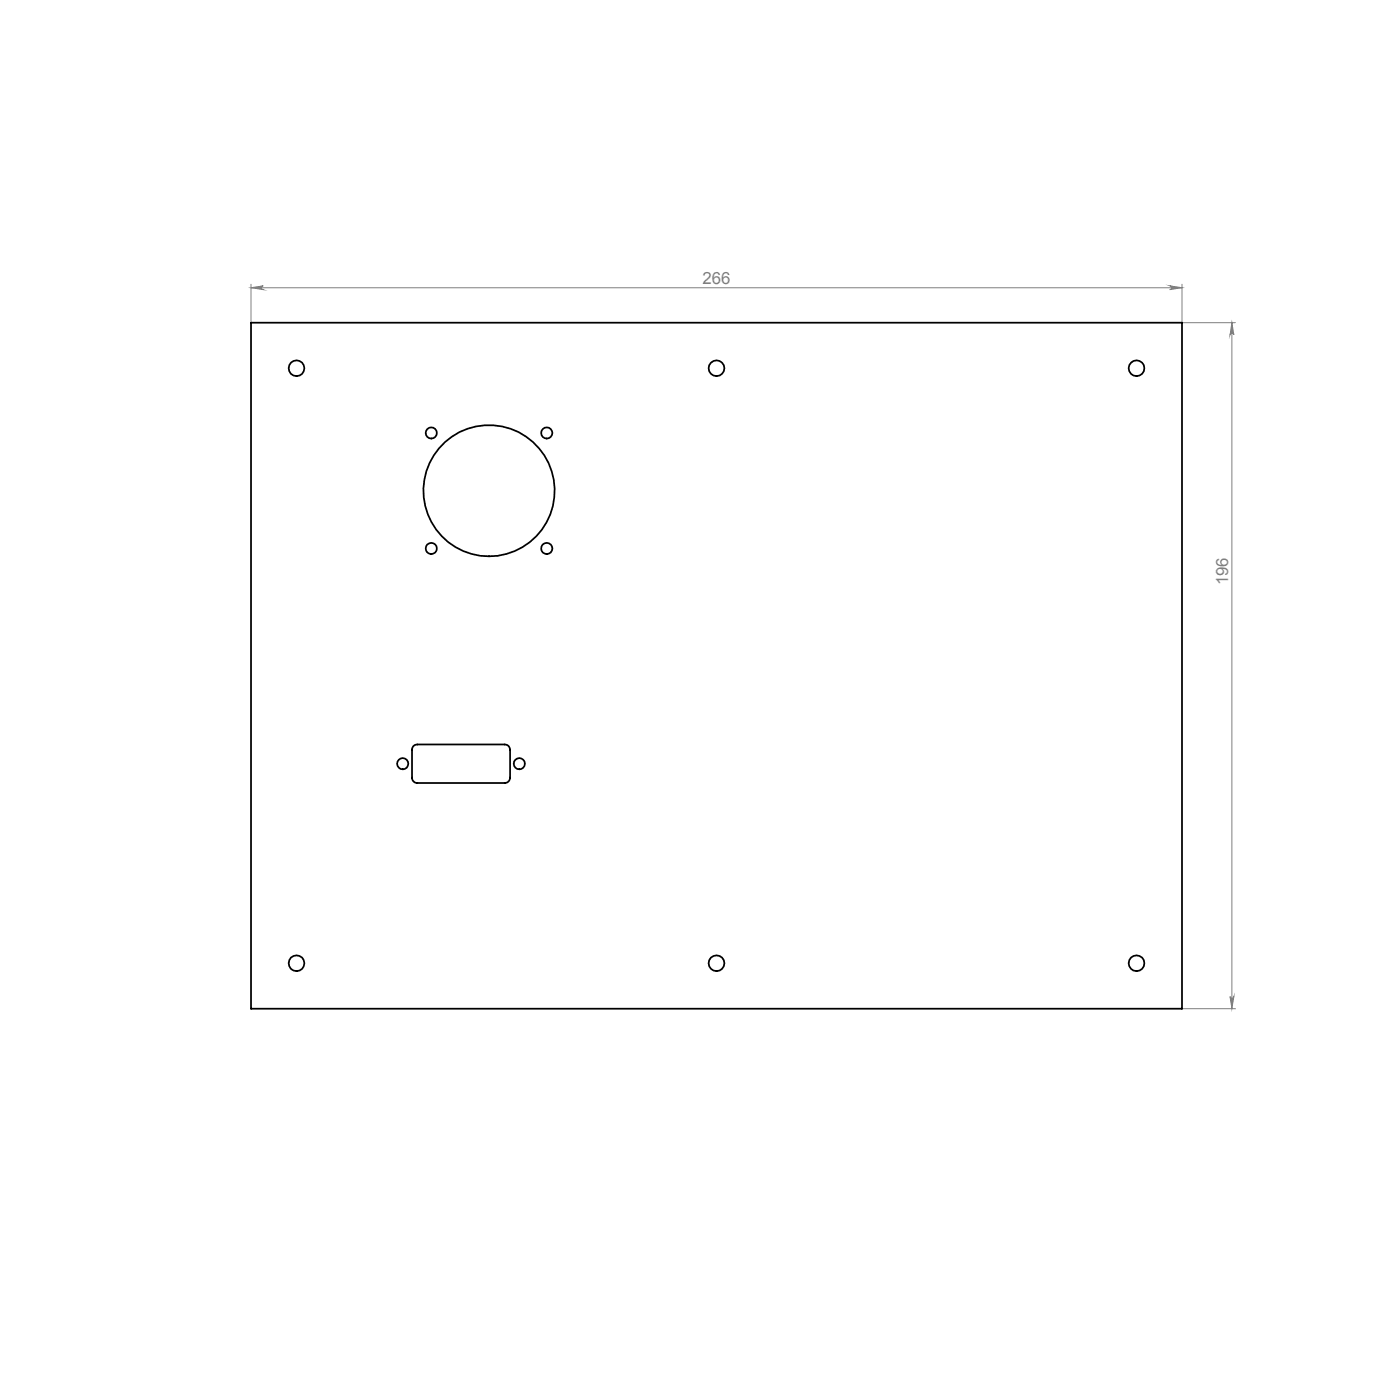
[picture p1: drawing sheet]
<svg xmlns="http://www.w3.org/2000/svg" width="400mm" height="400mm" viewBox="0 0 400 400" stroke-linecap="round" stroke-linejoin="round" font-family="sans-serif">
<defs><g id="words">
<g font-size="4.8" fill="#808080">
<text x="200.7" y="81.1">266</text>
<text x="350.9" y="167.3" transform="rotate(-90 350.9 167.3)">196</text>
</g>
</g></defs>
<path d="M71.7 81.2v11M71.7 82.2h266M71.7 82.2l3.5-.5a.55 .55 0 0 0-.5 .5 .55 .55 0 0 0 .5 .5zM334.2 81.7l3.5 .5-3.5 .5a.55 .55 0 0 0 .5-.5 .55 .55 0 0 0-.5-.5zM337.7 81.2v11h15.3M352 92.2v196M352 92.2l.5 3.5a.55 .55 0 0 0-.5-.5 .55 .55 0 0 0-.6 .5zM337.7 288.2h15.3M351.4 284.7a.55 .55 0 0 0 .6 .5 .55 .55 0 0 0 .5-.5l-.5 3.5z" fill="none" stroke="#808080" stroke-width=".29"/>
<g fill="#808080">
<path d="M334.2 81.7l3.5 .5-3.5 .5a.55 .55 0 0 0 .5-.5 .55 .55 0 0 0-.5-.5zM71.7 82.2l3.5-.5a.55 .55 0 0 0-.5 .5 .55 .55 0 0 0 .5 .5z"/>
<path d="M351.4 284.7a.55 .55 0 0 0 .6 .5 .55 .55 0 0 0 .5-.5l-.5 3.5zM352 92.2l.5 3.5a.55 .55 0 0 0-.5-.5 .55 .55 0 0 0-.6 .5z"/>
</g>
<g fill="none" stroke="#000" stroke-width=".5">
<path d="M71.7 92.2h266v196h-266zM118.1 213.1l1.1-.4h25a1.51 1.51 0 0 1 1.5 1.5v8a1.57 1.57 0 0 1-1.5 1.5h-25a1.51 1.51 0 0 1-1.5-1.5v-8z"/>
<circle cx="84.7" cy="105.2" r="2.24"/>
<circle cx="204.7" cy="105.2" r="2.24"/>
<circle cx="324.7" cy="105.2" r="2.24"/>
<circle cx="123.2" cy="123.7" r="1.59"/>
<circle cx="156.2" cy="123.7" r="1.59"/>
<circle cx="123.2" cy="156.7" r="1.61"/>
<circle cx="139.7" cy="140.2" r="18.7"/>
<circle cx="156.2" cy="156.7" r="1.61"/>
<circle cx="115.1" cy="218.2" r="1.59"/>
<circle cx="148.4" cy="218.2" r="1.6"/>
<circle cx="84.7" cy="275.2" r="2.25"/>
<circle cx="204.7" cy="275.2" r="2.25"/>
<circle cx="324.7" cy="275.2" r="2.25"/>
</g>
<use href="#words"/>
</svg>
